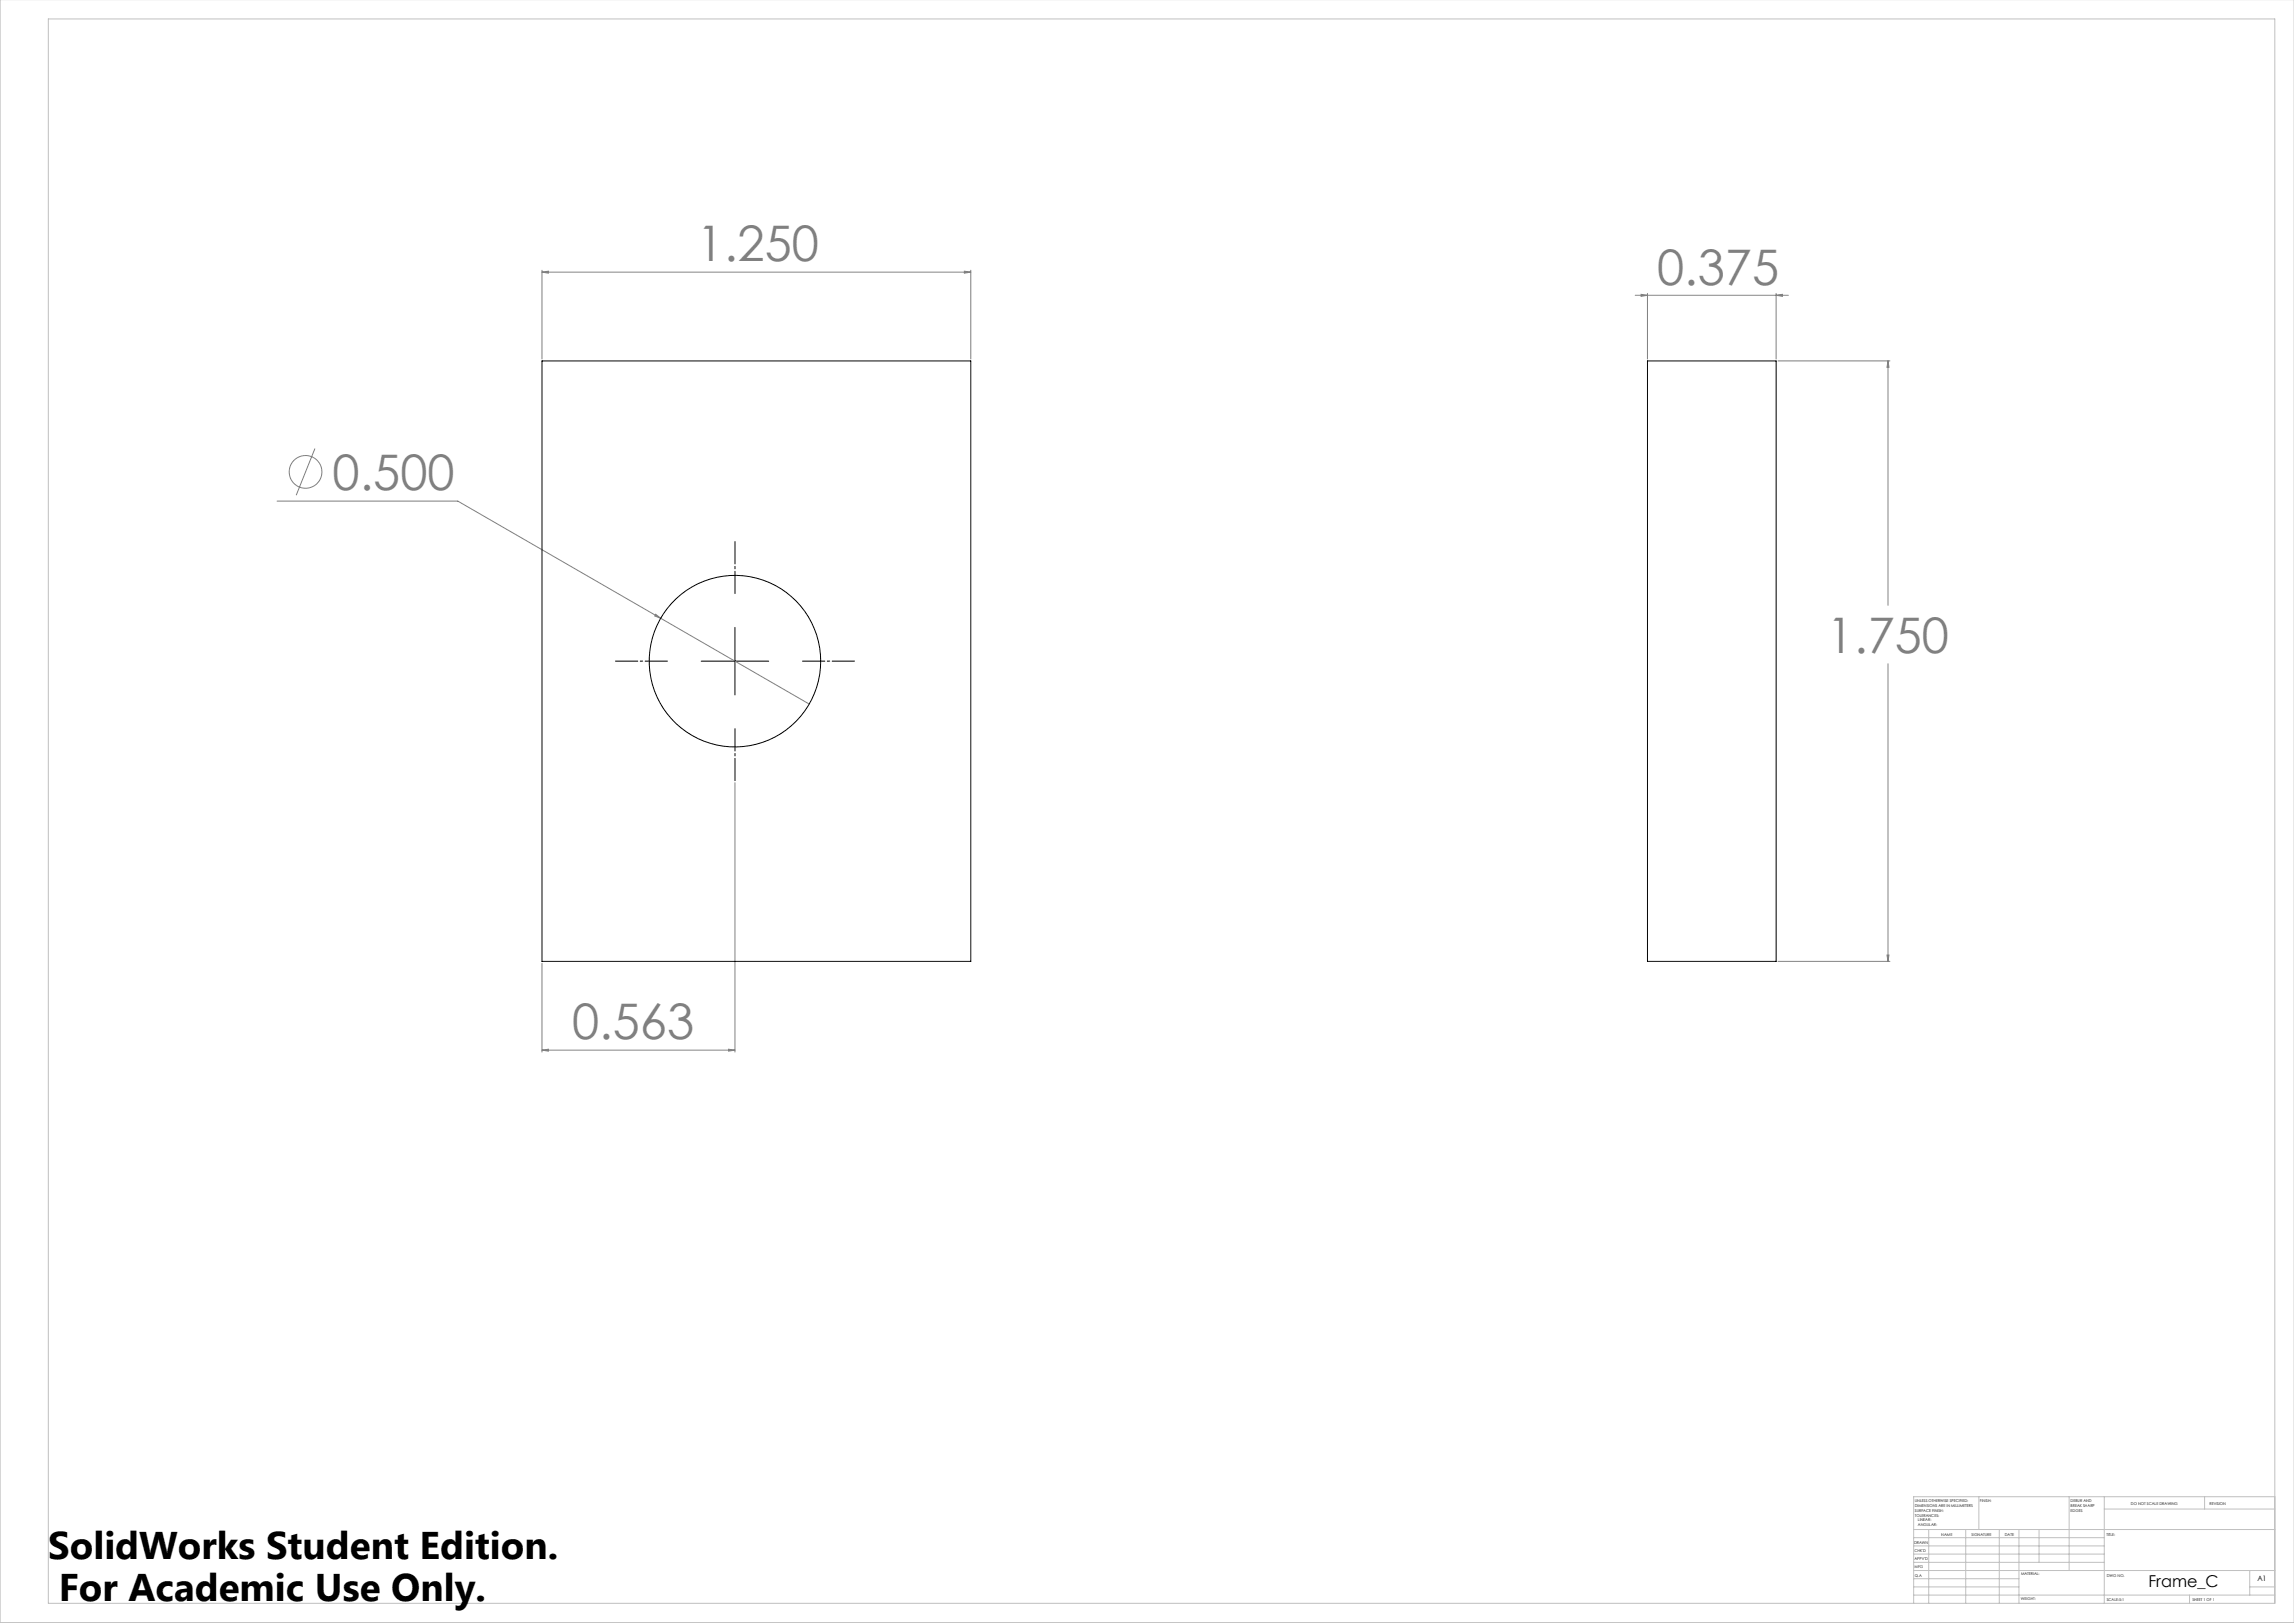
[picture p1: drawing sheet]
<svg xmlns="http://www.w3.org/2000/svg" width="1189mm" height="841mm" viewBox="0 0 1189 841" stroke-linecap="round" stroke-linejoin="round" font-family="sans-serif">
<defs><g id="words">
<g font-size="25.4" fill="#808080">
<text x="361" y="135">1.250</text>
<text x="859" y="147">0.375</text>
<text x="172" y="254">0.500</text>
<text x="947" y="338">1.750</text>
<text x="297" y="539">0.563</text>
</g>
<g font-size="20">
<text x="25" y="808">SolidWorks Student Edition.</text>
<text x="31" y="830">For Academic Use Only.</text>
</g>
<text font-size="8.5" x="1114" y="823">Frame_C</text>
<text font-size="3.9" x="1170" y="819">A1</text>
<g font-size="2">
<text x="992" y="778">UNLESS OTHERWISE SPECIFIED:</text>
<text x="1026" y="778">FINISH:</text>
<text x="1073" y="778">DEBUR AND</text>
<text x="1104" y="780">DO NOT SCALE DRAWING</text>
<text x="1145" y="780">REVISION</text>
<text x="992" y="781">DIMENSIONS ARE IN MILLIMETERS</text>
<text x="992" y="783">SURFACE FINISH:</text>
<text x="992" y="786">TOLERANCES:</text>
<text x="1073" y="781">BREAK SHARP</text>
<text x="1073" y="783">EDGES</text>
<text x="994" y="788">LINEAR:</text>
<text x="994" y="791">ANGULAR:</text>
<text x="1006" y="796">NAME</text>
<text x="1022" y="796">SIGNATURE</text>
<text x="1039" y="796">DATE</text>
<text x="1092" y="796">TITLE:</text>
<text x="992" y="800">DRAWN</text>
<text x="992" y="808">APPV'D</text>
<text x="992" y="804">CHK'D</text>
<text x="992" y="813">MFG</text>
<text x="993" y="817">Q.A</text>
<text x="1048" y="816">MATERIAL:</text>
<text x="1092" y="817">DWG NO.</text>
<text x="1047" y="829">WEIGHT:</text>
<text x="1092" y="829">SCALE:5:1</text>
<text x="1136" y="829">SHEET 1 OF 1</text>
</g>
</g></defs>
<g fill="none" stroke="#808080" stroke-width=".52">
<path d="M281 141h3v1zM281 140v46M281 141h222M500 141h3l-3 1zM503 140v46M848 153h79M851 153h3l-3 1zM854 152v34M921 153h3v1zM921 152v34M922 187h58M979 187v3h-1z"/>
<path d="M979 187v127M163 232l-9 25M144 260h93l182 105M340 318l2 2-3-1zM979 344v154M381 406v139M281 499v46M922 498h58M978 495h1v3zM281 544h3v1zM281 544h100M378 544h3l-3 1z"/>
<circle cx="158" cy="245" r="8"/>
</g>
<path d="M381 308v-27M346 343h-27M416 343h27M381 378v27" fill="none" stroke="#000" stroke-width=".52" stroke-dasharray="15.2 1.3 1.3 1.3" stroke-dashoffset="3.7"/>
<path d="M381 325v35M363 343h35" fill="none" stroke="#000" stroke-width=".52"/>
<g fill="none" stroke="#c0c0c0" stroke-width=".52">
<path d="M0 0v841h1189M25 10h1154v821h-1154zM1026 776v17M1072 776v38M1091 776v55M1143 776v6M1179 776h-187v55M992 793h187M992 797h99M1000 793v38M1019 793v38M1036 793v38"/>
<path d="M1046 793v38M1057 793v17M1091 782h88M992 810h99M992 805h99M992 801h99M992 818h54M992 814h187M1166 814v13M992 827h187M992 822h54M1135 827v4"/>
<path d="M1166 822h13"/>
</g>
<path d="M500 141h3l-3 1zM281 141h3v1zM340 318l-1 1 3 1zM378 544h3l-3 1zM281 544h3v1zM979 187v3h-1zM978 495h1v3zM921 153h3v1zM851 153h3l-3 1z" fill="#808080"/>
<g fill="none" stroke="#000" stroke-width=".52">
<path d="M281 187h222v311h-222zM854 187h67v311h-67z"/>
<circle cx="381" cy="343" r="44"/>
</g>
<use href="#words"/>
</svg>
